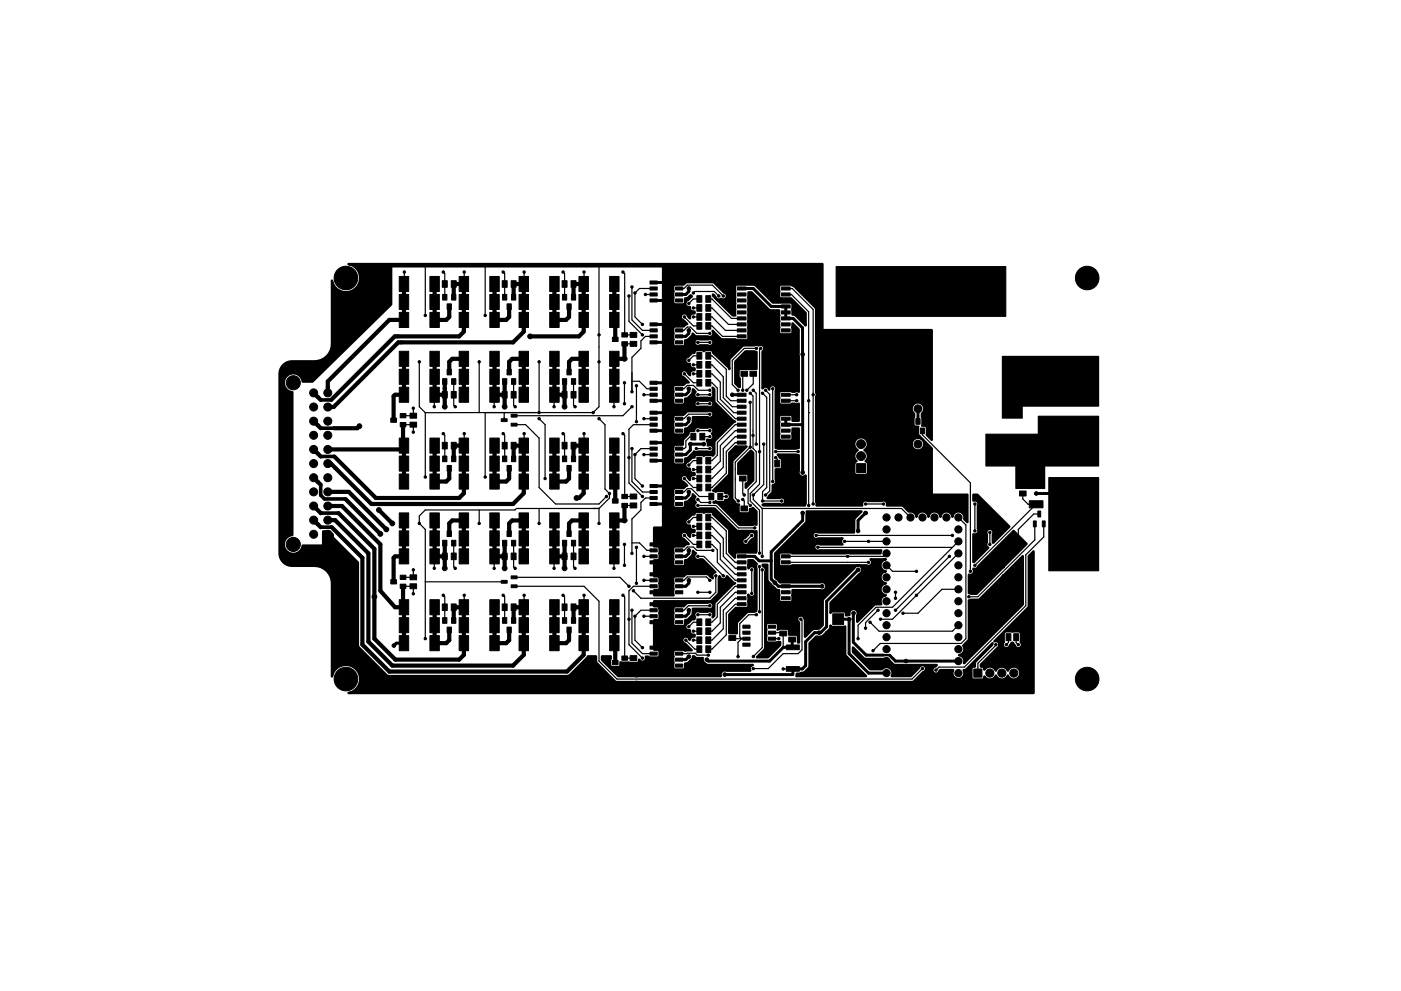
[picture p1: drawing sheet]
<svg xmlns="http://www.w3.org/2000/svg" width="297mm" height="210mm" viewBox="0 0 297 210" stroke-linecap="round" stroke-linejoin="round" font-family="sans-serif">
<g fill="#000" stroke="#000" stroke-width=".21">
<path d="M137.8 59.6h1.5v.7h-1.5zM143.2 59.6h1.6v.7h-1.6zM84.7 66.3h2v3.2h-2zM84.7 62.5h2v3.2h-2zM84.7 58.7h2v3.2h-2zM84.7 78.3h2v3.2h-2zM84.7 74.5h2v3.2h-2zM91.1 66.3h2v3.2h-2zM91.1 62.5h2v3.2h-2zM91.1 58.7h2v3.2h-2zM91.1 78.3h2v3.2h-2zM91.1 74.5h2v3.2h-2z"/>
<path d="M93.8 59.6h1v1.4h-1zM93.8 62.5h.9v1.2h-.9zM94.8 64.5h.9v1.2h-.9zM95.7 59.6h1v1.4h-1zM94.8 78.3h.9v1.2h-.9zM95.8 62.5h.9v1.2h-.9zM97.4 66.3h2v3.2h-2zM97.4 62.5h2v3.2h-2zM97.4 58.7h2v3.2h-2zM97.4 78.3h2v3.2h-2zM97.4 74.5h2v3.2h-2zM103.8 66.3h2v3.2h-2z"/>
<path d="M103.8 62.5h2v3.2h-2zM103.8 58.7h2v3.2h-2zM103.8 78.3h2v3.2h-2zM103.8 74.5h2v3.2h-2zM106.5 59.6h1v1.4h-1zM106.5 62.5h.9v1.2h-.9zM107.5 64.5h.9v1.2h-.9zM108.4 59.6h1v1.4h-1zM107.5 78.3h.9v1.2h-.9zM108.5 62.5h.9v1.2h-.9zM110.1 66.3h2v3.2h-2zM110.1 62.5h2v3.2h-2z"/>
<path d="M110.1 58.7h2v3.2h-2zM110.1 78.3h2v3.2h-2zM110.1 74.5h2v3.2h-2zM116.5 66.3h2v3.2h-2zM116.5 62.5h2v3.2h-2zM116.5 58.7h2v3.2h-2zM116.5 78.3h2v3.2h-2zM116.5 74.5h2v3.2h-2zM119.2 59.6h1v1.4h-1zM119.2 62.5h.9v1.2h-.9zM120.2 64.5h.9v1.2h-.9zM121.1 59.6h1v1.4h-1z"/>
<path d="M120.2 78.3h.9v1.2h-.9zM121.2 62.5h.9v1.2h-.9zM122.8 66.3h2v3.2h-2zM122.8 62.5h2v3.2h-2zM122.8 58.7h2v3.2h-2zM122.8 78.3h2v3.2h-2zM122.8 74.5h2v3.2h-2zM129.2 66.3h2v3.2h-2zM129.2 62.5h2v3.2h-2zM129.2 58.7h2v3.2h-2zM129.8 71.6h1.2v.9h-1.2zM129.2 78.3h2v3.2h-2z"/>
<path d="M129.2 74.5h2v3.2h-2zM131.8 72.5h1.2v.9h-1.2zM131.8 70.6h1.2v.9h-1.2zM133.6 72.4h1.4v1.1h-1.4zM133.6 70.5h1.4v1.1h-1.4zM137.8 68.5h1.5v.7h-1.5zM137.8 69.8h1.5v.6h-1.5zM137.8 71h1.5v.7h-1.5zM137.8 72.3h1.5v.7h-1.5zM137.8 60.9h1.5v.6h-1.5zM137.8 62.2h1.5v.6h-1.5zM137.8 63.4h1.5v.7h-1.5z"/>
<path d="M143.2 72.3h1.6v.7h-1.6zM143.2 71h1.6v.7h-1.6zM143.2 69.8h1.6v.6h-1.6zM143.2 68.5h1.6v.7h-1.6zM143.2 63.4h1.6v.7h-1.6zM143.2 62.2h1.6v.6h-1.6zM143.2 60.9h1.6v.6h-1.6zM147.8 78.6h1v1.4h-1zM147.8 76.7h1v1.4h-1zM147.8 74.8h1v1.4h-1zM147.8 68.4h1v1.4h-1zM147.8 66.5h1v1.4h-1z"/>
<path d="M147.8 64.6h1v1.4h-1zM147.8 62.7h1v1.4h-1zM149.6 78.6h1.1v1.4h-1.1zM149.6 76.7h1.1v1.4h-1.1zM149.6 74.8h1.1v1.4h-1.1zM149.6 68.4h1.1v1.4h-1.1zM149.6 66.5h1.1v1.4h-1.1zM149.6 64.6h1.1v1.4h-1.1zM149.6 62.7h1.1v1.4h-1.1zM156.3 60.9h1.9v.6h-1.9zM156.3 62.2h1.9v.6h-1.9zM156.3 63.4h1.9v.7h-1.9z"/>
<path d="M156.3 64.7h1.9v.6h-1.9zM156.3 66h1.9v.6h-1.9zM156.3 67.2h1.9v.7h-1.9zM156.3 68.5h1.9v.7h-1.9zM156.3 69.8h1.9v.6h-1.9zM156.3 71h1.9v.7h-1.9zM157.1 76.9h1.4v1h-1.4zM157.1 78.8h1.4v1h-1.4zM159 76.9h1.4v1h-1.4zM159 78.8h1.4v1h-1.4zM165.7 71h1.8v.7h-1.8zM165.7 69.8h1.8v.6h-1.8z"/>
<path d="M165.7 68.5h1.8v.7h-1.8zM165.7 67.2h1.8v.7h-1.8zM165.7 66h1.8v.6h-1.8zM165.7 64.7h1.8v.6h-1.8zM165.7 63.4h1.8v.7h-1.8zM165.7 62.2h1.8v.6h-1.8zM165.7 60.9h1.8v.6h-1.8zM82.9 88.7h1.2v.9h-1.2zM84.7 96.8h2v3.2h-2zM84.7 92.9h2v3.2h-2zM84.9 89.6h1.2v.9h-1.2zM84.9 87.7h1.2v.9h-1.2z"/>
<path d="M84.7 82.2h2v3.2h-2zM86.9 89.6h1.4v1h-1.4zM86.9 87.7h1.4v1h-1.4zM91.1 96.8h2v3.2h-2zM91.1 92.9h2v3.2h-2zM91.1 82.2h2v3.2h-2zM93.8 93.8h1v1.4h-1zM93.8 96.8h.9v1.2h-.9zM93.8 80.3h.9v1.2h-.9zM94.8 98.8h.9v1.2h-.9zM93.8 83.1h1v1.4h-1zM95.7 93.8h1v1.4h-1z"/>
<path d="M95.8 96.8h.9v1.2h-.9zM95.8 80.3h.9v1.2h-.9zM95.7 83.1h1v1.4h-1zM97.4 96.8h2v3.2h-2zM97.4 92.9h2v3.2h-2zM97.4 82.2h2v3.2h-2zM103.8 96.8h2v3.2h-2zM103.8 92.9h2v3.2h-2zM103.8 82.2h2v3.2h-2zM106.5 93.8h1v1.4h-1zM106.5 96.8h.9v1.2h-.9zM106.5 80.3h.9v1.2h-.9z"/>
<path d="M107.5 98.8h.9v1.2h-.9zM106.3 88.8h1.2v.6h-1.2zM106.5 83.1h1v1.4h-1zM108.4 93.8h1v1.4h-1zM108.5 96.8h.9v1.2h-.9zM108.5 80.3h.9v1.2h-.9zM108.4 83.1h1v1.4h-1zM108.4 89.8h1.2v.6h-1.2zM108.4 87.9h1.2v.6h-1.2zM110.1 96.8h2v3.2h-2zM110.1 92.9h2v3.2h-2zM110.1 82.2h2v3.2h-2z"/>
<path d="M116.5 96.8h2v3.2h-2zM116.5 92.9h2v3.2h-2zM116.5 82.2h2v3.2h-2zM119.2 93.8h1v1.4h-1zM119.2 96.8h.9v1.2h-.9zM119.2 80.3h.9v1.2h-.9zM120.2 98.8h.9v1.2h-.9zM119.2 83.1h1v1.4h-1zM121.1 93.8h1v1.4h-1zM121.2 96.8h.9v1.2h-.9zM121.2 80.3h.9v1.2h-.9zM121.1 83.1h1v1.4h-1z"/>
<path d="M122.8 96.8h2v3.2h-2zM122.8 92.9h2v3.2h-2zM122.8 82.2h2v3.2h-2zM129.2 96.8h2v3.2h-2zM129.2 92.9h2v3.2h-2zM129.2 82.2h2v3.2h-2zM137.8 93.6h1.5v.6h-1.5zM137.8 94.9h1.5v.6h-1.5zM137.8 96.1h1.5v.7h-1.5zM137.8 97.4h1.5v.6h-1.5zM137.8 87.2h1.5v.7h-1.5zM137.8 88.5h1.5v.7h-1.5z"/>
<path d="M137.8 89.8h1.5v.6h-1.5zM137.8 91h1.5v.7h-1.5zM137.8 80.9h1.5v.6h-1.5zM137.8 82.2h1.5v.6h-1.5zM137.8 83.4h1.5v.7h-1.5zM137.8 84.7h1.5v.6h-1.5zM143.2 97.4h1.6v.6h-1.6zM143.2 96.1h1.6v.7h-1.6zM143.2 94.9h1.6v.6h-1.6zM143.2 93.6h1.6v.6h-1.6zM143.2 91h1.6v.7h-1.6zM143.2 89.8h1.6v.6h-1.6z"/>
<path d="M143.2 88.5h1.6v.7h-1.6zM143.2 87.2h1.6v.7h-1.6zM143.2 84.7h1.6v.6h-1.6zM143.2 83.4h1.6v.7h-1.6zM143.2 82.2h1.6v.6h-1.6zM143.2 80.9h1.6v.6h-1.6zM146.5 91.9h1v1.4h-1zM148.4 91.9h1v1.4h-1zM147.8 98.9h1v1.4h-1zM147.8 97h1v1.4h-1zM147.8 80.5h1v1.4h-1zM149.6 98.9h1.1v1.4h-1.1z"/>
<path d="M149.6 97h1.1v1.4h-1.1zM149.6 80.5h1.1v1.4h-1.1zM156.3 83.4h1.9v.7h-1.9zM156.3 84.7h1.9v.6h-1.9zM156.3 86h1.9v.6h-1.9zM156.3 87.2h1.9v.7h-1.9zM156.3 88.5h1.9v.7h-1.9zM156.3 89.8h1.9v.6h-1.9zM156.3 91h1.9v.7h-1.9zM156.3 92.3h1.9v.7h-1.9zM156.3 93.6h1.9v.6h-1.9zM164.3 97.7h1v1.4h-1z"/>
<path d="M166.2 97.7h1v1.4h-1zM165.7 93.6h1.8v.6h-1.8zM165.7 92.3h1.8v.7h-1.8zM165.7 91h1.8v.7h-1.8zM165.7 89.8h1.8v.6h-1.8zM165.7 88.5h1.8v.7h-1.8zM165.7 87.2h1.8v.7h-1.8zM165.7 86h1.8v.6h-1.8zM165.7 84.7h1.8v.6h-1.8zM165.7 83.4h1.8v.7h-1.8zM193.2 90.8h.9v1.2h-.9zM194.2 88.8h.9v1.2h-.9z"/>
<path d="M195.1 90.8h.9v1.2h-.9zM222.6 88.6h10v10h-10zM222.6 75.9h10v10h-10zM84.7 100.6h2v3.2h-2zM84.7 116.4h2v3.2h-2zM84.7 112.6h2v3.2h-2zM84.7 108.8h2v3.2h-2zM91.1 100.6h2v3.2h-2zM91.1 116.4h2v3.2h-2zM91.1 112.6h2v3.2h-2zM91.1 108.8h2v3.2h-2zM93.8 114.6h.9v1.2h-.9z"/>
<path d="M93.8 117.3h1v1.4h-1zM94.8 112.6h.9v1.2h-.9zM95.8 114.6h.9v1.2h-.9zM95.7 117.3h1v1.4h-1zM97.4 100.6h2v3.2h-2zM97.4 108.8h2v3.2h-2zM97.4 112.6h2v3.2h-2zM97.4 116.4h2v3.2h-2zM103.8 100.6h2v3.2h-2zM103.8 108.8h2v3.2h-2zM103.8 112.6h2v3.2h-2zM103.8 116.4h2v3.2h-2z"/>
<path d="M106.5 114.6h.9v1.2h-.9zM106.5 117.3h1v1.4h-1zM107.5 112.6h.9v1.2h-.9zM108.5 114.6h.9v1.2h-.9zM108.4 117.3h1v1.4h-1zM110.1 100.6h2v3.2h-2zM110.1 116.4h2v3.2h-2zM110.1 112.6h2v3.2h-2zM110.1 108.8h2v3.2h-2zM116.5 100.6h2v3.2h-2zM116.5 116.4h2v3.2h-2zM116.5 112.6h2v3.2h-2z"/>
<path d="M116.5 108.8h2v3.2h-2zM119.2 114.6h.9v1.2h-.9zM119.2 117.3h1v1.4h-1zM120.2 112.6h.9v1.2h-.9zM121.2 114.6h.9v1.2h-.9zM121.1 117.3h1v1.4h-1zM122.8 100.6h2v3.2h-2zM122.8 116.4h2v3.2h-2zM122.8 112.6h2v3.2h-2zM122.8 108.8h2v3.2h-2zM129.2 100.6h2v3.2h-2zM129.8 105.8h1.2v.9h-1.2z"/>
<path d="M129.2 116.4h2v3.2h-2zM129.2 112.6h2v3.2h-2zM129.2 108.8h2v3.2h-2zM131.8 106.8h1.2v.9h-1.2zM131.8 104.9h1.2v.9h-1.2zM133.6 106.7h1.4v1.1h-1.4zM133.6 104.8h1.4v1.1h-1.4zM137.8 115.2h1.5v.6h-1.5zM137.8 116.4h1.5v.7h-1.5zM137.8 117.7h1.5v.7h-1.5zM137.8 119h1.5v.6h-1.5zM137.8 102.8h1.5v.6h-1.5z"/>
<path d="M137.8 104.1h1.5v.6h-1.5zM137.8 105.3h1.5v.7h-1.5zM137.8 106.6h1.5v.7h-1.5zM143.2 119h1.6v.6h-1.6zM143.2 117.7h1.6v.7h-1.6zM143.2 116.4h1.6v.7h-1.6zM143.2 115.2h1.6v.6h-1.6zM143.2 106.6h1.6v.7h-1.6zM143.2 105.3h1.6v.7h-1.6zM143.2 104.1h1.6v.6h-1.6zM143.2 102.8h1.6v.6h-1.6zM147.8 114.8h1v1.4h-1z"/>
<path d="M147.8 112.9h1v1.4h-1zM147.8 111h1v1.4h-1zM147.8 109.1h1v1.4h-1zM147.8 102.7h1v1.4h-1zM147.8 100.8h1v1.4h-1zM149.6 114.8h1.1v1.4h-1.1zM149.6 112.9h1.1v1.4h-1.1zM149.6 111h1.1v1.4h-1.1zM149.6 109.1h1.1v1.4h-1.1zM149.6 102.7h1.1v1.4h-1.1zM149.6 100.8h1.1v1.4h-1.1zM150.3 104.6h1v1.4h-1z"/>
<path d="M152.2 104.6h1v1.4h-1zM157.1 109.3h1.4v1h-1.4zM157.1 107.4h1.4v1h-1.4zM156.3 117.7h1.9v.7h-1.9zM156.3 119h1.9v.6h-1.9zM156.8 99.1h1.4v1.1h-1.4zM156.8 101h1.4v1.1h-1.4zM165.7 119h1.8v.6h-1.8zM165.7 117.7h1.8v.7h-1.8zM181.6 98.4h1.9v1.8h-1.9zM216.2 102.3h1.4v1h-1.4zM216.2 104.2h1.4v1h-1.4z"/>
<path d="M219.1 110.5h.6v1.3h-.6zM220 108.4h.6v1.3h-.6zM221 110.5h.6v1.3h-.6zM218.2 101.7h2.9v1.5h-2.9zM218.2 106.2h2.9v1.5h-2.9zM222.9 101.6h6.5v6.3h-6.5zM82.9 123h1.2v.9h-1.2zM84.7 134.9h2v3.2h-2zM84.7 131h2v3.2h-2zM84.7 127.2h2v3.2h-2zM84.9 123.9h1.2v.9h-1.2zM84.9 122h1.2v.9h-1.2z"/>
<path d="M86.9 123.9h1.4v1h-1.4zM86.9 122h1.4v1h-1.4zM91.1 134.9h2v3.2h-2zM91.1 131h2v3.2h-2zM91.1 127.2h2v3.2h-2zM93.8 128.1h1v1.4h-1zM93.8 131h.9v1.2h-.9zM94.8 133h.9v1.2h-.9zM95.7 128.1h1v1.4h-1zM95.8 131h.9v1.2h-.9zM97.4 134.9h2v3.2h-2zM97.4 131h2v3.2h-2z"/>
<path d="M97.4 127.2h2v3.2h-2zM103.8 134.9h2v3.2h-2zM103.8 131h2v3.2h-2zM103.8 127.2h2v3.2h-2zM106.5 128.1h1v1.4h-1zM106.5 131h.9v1.2h-.9zM107.5 133h.9v1.2h-.9zM106.3 123.1h1.2v.6h-1.2zM108.4 128.1h1v1.4h-1zM108.5 131h.9v1.2h-.9zM108.4 124.1h1.2v.6h-1.2zM108.4 122.2h1.2v.6h-1.2z"/>
<path d="M110.1 134.9h2v3.2h-2zM110.1 131h2v3.2h-2zM110.1 127.2h2v3.2h-2zM116.5 134.9h2v3.2h-2zM116.5 131h2v3.2h-2zM116.5 127.2h2v3.2h-2zM119.2 128.1h1v1.4h-1zM119.2 131h.9v1.2h-.9zM120.2 133h.9v1.2h-.9zM121.1 128.1h1v1.4h-1zM121.2 131h.9v1.2h-.9zM122.8 134.9h2v3.2h-2z"/>
<path d="M122.8 131h2v3.2h-2zM122.8 127.2h2v3.2h-2zM129.2 134.9h2v3.2h-2zM129.2 131h2v3.2h-2zM129.2 127.2h2v3.2h-2zM131.8 139.2h1.2v.9h-1.2zM133.6 139.1h1.4v1.1h-1.4zM137.8 137.1h1.5v.6h-1.5zM137.8 138.4h1.5v.6h-1.5zM137.8 139.6h1.5v.7h-1.5zM137.8 127.9h1.5v.6h-1.5zM137.8 129.1h1.5v.7h-1.5z"/>
<path d="M137.8 130.4h1.5v.7h-1.5zM137.8 131.7h1.5v.6h-1.5zM137.8 121.5h1.5v.7h-1.5zM137.8 122.8h1.5v.6h-1.5zM137.8 124.1h1.5v.6h-1.5zM137.8 125.3h1.5v.7h-1.5zM143.2 139.6h1.6v.7h-1.6zM143.2 138.4h1.6v.6h-1.6zM143.2 137.1h1.6v.6h-1.6zM143.2 131.7h1.6v.6h-1.6zM143.2 130.4h1.6v.7h-1.6zM143.2 129.1h1.6v.7h-1.6z"/>
<path d="M143.2 127.9h1.6v.6h-1.6zM143.2 125.3h1.6v.7h-1.6zM143.2 124.1h1.6v.6h-1.6zM143.2 122.8h1.6v.6h-1.6zM143.2 121.5h1.6v.7h-1.6zM147.8 137h1v1.4h-1zM147.8 135.1h1v1.4h-1zM147.8 133.2h1v1.4h-1zM147.8 131.3h1v1.4h-1zM149.6 137h1.1v1.4h-1.1zM149.6 135.1h1.1v1.4h-1.1zM149.6 133.2h1.1v1.4h-1.1z"/>
<path d="M149.6 131.3h1.1v1.4h-1.1zM154.5 133.2h1.5v1.1h-1.5zM154.5 134.9h1.5v1h-1.5zM156.3 120.3h1.9v.6h-1.9zM156.3 121.5h1.9v.7h-1.9zM156.3 122.8h1.9v.6h-1.9zM156.3 124.1h1.9v.6h-1.9zM156.3 125.3h1.9v.7h-1.9zM156.3 126.6h1.9v.7h-1.9zM156.3 127.9h1.9v.6h-1.9zM157.5 132.6h1.5v.7h-1.5zM157.5 133.9h1.5v.7h-1.5z"/>
<path d="M157.5 135.2h1.5v.6h-1.5zM157.5 136.4h1.5v.7h-1.5zM162.9 136.4h1.5v.7h-1.5zM162.9 135.2h1.5v.6h-1.5zM162.9 133.9h1.5v.7h-1.5zM162.9 132.6h1.5v.7h-1.5zM166.7 136.8h2.8v1h-2.8zM165.3 132.3h1.5v1h-1.5zM165.3 133.9h1.5v1h-1.5zM165.7 127.9h1.8v.6h-1.8zM165.7 126.6h1.8v.7h-1.8zM165.7 125.3h1.8v.7h-1.8z"/>
<path d="M165.7 124.1h1.8v.6h-1.8zM165.7 122.8h1.8v.6h-1.8zM165.7 121.5h1.8v.7h-1.8zM165.7 120.3h1.8v.6h-1.8zM167.2 133.5h1.5v1.1h-1.5zM167.2 135.2h1.5v1h-1.5zM171.7 136.9h6.2v5.5h-6.2zM171.7 130.2h2.3v2.3h-2.3zM176.6 130.2h2.3v2.3h-2.3zM213.3 134.5h1v1.4h-1zM214.9 134.5h1.1v1.4h-1.1zM222.6 110.8h10v10h-10z"/>
<path d="M129.8 140.1h1.2v.9h-1.2zM131.8 141.1h1.2v.9h-1.2zM133.6 141h1.4v1.1h-1.4zM137.8 140.9h1.5v.6h-1.5zM143.2 140.9h1.6v.6h-1.6zM166.7 141.4h2.8v1h-2.8zM206.5 141.9h1.7v1.8h-1.7z"/>
<circle cx="73.3" cy="59" r="2.5"/>
<circle cx="85.7" cy="57.7" r=".25"/>
<circle cx="94" cy="57.7" r=".25"/>
<circle cx="98.4" cy="57.7" r=".25"/>
<circle cx="106.7" cy="57.7" r=".25"/>
<circle cx="111.1" cy="57.7" r=".25"/>
<circle cx="119.4" cy="57.7" r=".25"/>
<circle cx="123.8" cy="57.7" r=".25"/>
<circle cx="132.1" cy="57.7" r=".25"/>
<circle cx="141.3" cy="59.9" r=".25"/>
<circle cx="178.1" cy="57.4" r=".25"/>
<circle cx="178.1" cy="59.6" r=".25"/>
<circle cx="180.3" cy="57.4" r=".25"/>
<circle cx="180.3" cy="59.6" r=".25"/>
<circle cx="182.6" cy="59.6" r=".25"/>
<circle cx="182.6" cy="57.4" r=".25"/>
<circle cx="184.8" cy="57.4" r=".25"/>
<circle cx="184.8" cy="59.6" r=".25"/>
<circle cx="187" cy="57.4" r=".25"/>
<circle cx="187" cy="59.6" r=".25"/>
<circle cx="190.8" cy="59.6" r=".25"/>
<circle cx="190.8" cy="57.4" r=".25"/>
<circle cx="193" cy="59.6" r=".25"/>
<circle cx="193" cy="57.4" r=".25"/>
<circle cx="195.3" cy="59.6" r=".25"/>
<circle cx="195.3" cy="57.4" r=".25"/>
<circle cx="197.5" cy="59.6" r=".25"/>
<circle cx="197.5" cy="57.4" r=".25"/>
<circle cx="199.7" cy="57.4" r=".25"/>
<circle cx="199.7" cy="59.6" r=".25"/>
<circle cx="203.5" cy="57.4" r=".25"/>
<circle cx="203.5" cy="59.6" r=".25"/>
<circle cx="205.7" cy="59.6" r=".25"/>
<circle cx="205.7" cy="57.4" r=".25"/>
<circle cx="208" cy="57.4" r=".25"/>
<circle cx="208" cy="59.6" r=".25"/>
<circle cx="210.2" cy="57.4" r=".25"/>
<circle cx="210.2" cy="59.6" r=".25"/>
<circle cx="212.4" cy="59.6" r=".25"/>
<circle cx="212.4" cy="57.4" r=".25"/>
<circle cx="230.5" cy="59" r="2.5"/>
<circle cx="88.9" cy="76.8" r=".25"/>
<circle cx="90.2" cy="66.9" r=".25"/>
<circle cx="101.6" cy="76.8" r=".25"/>
<circle cx="102.9" cy="66.9" r=".25"/>
<circle cx="112.4" cy="71.4" r=".51"/>
<circle cx="114.3" cy="76.8" r=".25"/>
<circle cx="127" cy="76.8" r=".25"/>
<circle cx="127" cy="71.1" r=".25"/>
<circle cx="132.4" cy="76.1" r=".51"/>
<circle cx="133.3" cy="62.8" r=".25"/>
<circle cx="134" cy="60.9" r=".25"/>
<circle cx="134.6" cy="62.2" r=".25"/>
<circle cx="136.2" cy="68.8" r=".25"/>
<circle cx="136.2" cy="71.1" r=".25"/>
<circle cx="136.8" cy="62.5" r=".25"/>
<circle cx="141.3" cy="68.8" r=".25"/>
<circle cx="141.3" cy="72.6" r=".25"/>
<circle cx="141.3" cy="63.7" r=".25"/>
<circle cx="145.1" cy="67.2" r=".25"/>
<circle cx="145.1" cy="79.3" r=".25"/>
<circle cx="146" cy="64.4" r=".25"/>
<circle cx="146" cy="76.4" r=".25"/>
<circle cx="146.1" cy="70.1" r=".38"/>
<circle cx="146.1" cy="61.2" r=".38"/>
<circle cx="147" cy="77.4" r=".25"/>
<circle cx="147" cy="65.3" r=".25"/>
<circle cx="147" cy="62.2" r=".25"/>
<circle cx="147" cy="67.2" r=".25"/>
<circle cx="147" cy="79.3" r=".25"/>
<circle cx="148" cy="72.6" r=".25"/>
<circle cx="148" cy="73.9" r=".38"/>
<circle cx="150.5" cy="70.7" r=".25"/>
<circle cx="150.5" cy="72.6" r=".25"/>
<circle cx="150.5" cy="73.9" r=".38"/>
<circle cx="152.4" cy="62.8" r=".25"/>
<circle cx="153.4" cy="62.8" r=".25"/>
<circle cx="156.2" cy="78.4" r=".25"/>
<circle cx="160.4" cy="73.9" r=".25"/>
<circle cx="161.3" cy="73.9" r=".25"/>
<circle cx="170.2" cy="75.2" r=".38"/>
<circle cx="178.1" cy="66.3" r=".25"/>
<circle cx="178.1" cy="64.1" r=".25"/>
<circle cx="178.1" cy="61.8" r=".25"/>
<circle cx="180.3" cy="66.3" r=".25"/>
<circle cx="180.3" cy="64.1" r=".25"/>
<circle cx="180.3" cy="61.8" r=".25"/>
<circle cx="182.6" cy="64.1" r=".25"/>
<circle cx="182.6" cy="61.8" r=".25"/>
<circle cx="182.6" cy="66.3" r=".25"/>
<circle cx="184.8" cy="66.3" r=".25"/>
<circle cx="184.8" cy="64.1" r=".25"/>
<circle cx="184.8" cy="61.8" r=".25"/>
<circle cx="187" cy="66.3" r=".25"/>
<circle cx="187" cy="64.1" r=".25"/>
<circle cx="187" cy="61.8" r=".25"/>
<circle cx="190.8" cy="66.3" r=".25"/>
<circle cx="190.8" cy="64.1" r=".25"/>
<circle cx="190.8" cy="61.8" r=".25"/>
<circle cx="193" cy="64.1" r=".25"/>
<circle cx="193" cy="61.8" r=".25"/>
<circle cx="193" cy="66.3" r=".25"/>
<circle cx="195.3" cy="66.3" r=".25"/>
<circle cx="195.3" cy="64.1" r=".25"/>
<circle cx="195.3" cy="61.8" r=".25"/>
<circle cx="197.5" cy="66.3" r=".25"/>
<circle cx="197.5" cy="64.1" r=".25"/>
<circle cx="197.5" cy="61.8" r=".25"/>
<circle cx="199.7" cy="66.3" r=".25"/>
<circle cx="199.7" cy="61.8" r=".25"/>
<circle cx="199.7" cy="64.1" r=".25"/>
<circle cx="203.5" cy="66.3" r=".25"/>
<circle cx="203.5" cy="64.1" r=".25"/>
<circle cx="203.5" cy="61.8" r=".25"/>
<circle cx="205.7" cy="64.1" r=".25"/>
<circle cx="205.7" cy="66.3" r=".25"/>
<circle cx="205.7" cy="61.8" r=".25"/>
<circle cx="208" cy="66.3" r=".25"/>
<circle cx="208" cy="64.1" r=".25"/>
<circle cx="208" cy="61.8" r=".25"/>
<circle cx="210.2" cy="66.3" r=".25"/>
<circle cx="210.2" cy="64.1" r=".25"/>
<circle cx="210.2" cy="61.8" r=".25"/>
<circle cx="212.4" cy="64.1" r=".25"/>
<circle cx="212.4" cy="66.3" r=".25"/>
<circle cx="212.4" cy="61.8" r=".25"/>
<circle cx="223.2" cy="76.4" r=".25"/>
<circle cx="223.2" cy="78.7" r=".25"/>
<circle cx="225.4" cy="78.7" r=".25"/>
<circle cx="225.4" cy="76.4" r=".25"/>
<circle cx="227.6" cy="76.4" r=".25"/>
<circle cx="227.6" cy="78.7" r=".25"/>
<circle cx="229.9" cy="78.7" r=".25"/>
<circle cx="229.9" cy="76.4" r=".25"/>
<circle cx="232.1" cy="76.4" r=".25"/>
<circle cx="232.1" cy="78.7" r=".25"/>
<circle cx="62.2" cy="81.2" r="1.5"/>
<circle cx="66.5" cy="95.4" r=".85"/>
<circle cx="66.5" cy="98.4" r=".85"/>
<circle cx="66.5" cy="92.4" r=".85"/>
<circle cx="66.5" cy="89.4" r=".85"/>
<circle cx="66.5" cy="83.4" r=".85"/>
<circle cx="66.5" cy="86.4" r=".85"/>
<circle cx="69.5" cy="95.4" r=".85"/>
<circle cx="69.5" cy="98.4" r=".85"/>
<circle cx="69.5" cy="92.4" r=".85"/>
<circle cx="69.5" cy="89.4" r=".85"/>
<circle cx="69.5" cy="83.4" r=".85"/>
<circle cx="69.5" cy="86.4" r=".85"/>
<circle cx="76.2" cy="90.4" r=".51"/>
<circle cx="87.6" cy="91.7" r=".25"/>
<circle cx="87.6" cy="86.6" r=".25"/>
<circle cx="92.1" cy="86.3" r=".25"/>
<circle cx="94" cy="92" r=".25"/>
<circle cx="94.3" cy="86.3" r=".51"/>
<circle cx="96.5" cy="86.3" r=".25"/>
<circle cx="98.4" cy="92" r=".25"/>
<circle cx="104.8" cy="86.3" r=".25"/>
<circle cx="106.7" cy="92" r=".25"/>
<circle cx="107" cy="86.3" r=".51"/>
<circle cx="109.2" cy="86.3" r=".25"/>
<circle cx="111.1" cy="92" r=".25"/>
<circle cx="114.3" cy="87.5" r=".25"/>
<circle cx="114.3" cy="88.8" r=".25"/>
<circle cx="117.5" cy="86.3" r=".25"/>
<circle cx="119.4" cy="92" r=".25"/>
<circle cx="119.7" cy="86.3" r=".51"/>
<circle cx="121.9" cy="86.3" r=".25"/>
<circle cx="123.8" cy="92" r=".25"/>
<circle cx="125.8" cy="87.5" r=".25"/>
<circle cx="127" cy="88.8" r=".25"/>
<circle cx="130.2" cy="86.3" r=".25"/>
<circle cx="132.1" cy="92" r=".25"/>
<circle cx="132.4" cy="81.2" r=".25"/>
<circle cx="132.4" cy="85.7" r=".25"/>
<circle cx="133.3" cy="97.1" r=".25"/>
<circle cx="134" cy="95.2" r=".25"/>
<circle cx="134" cy="86.3" r=".25"/>
<circle cx="134" cy="83.1" r=".25"/>
<circle cx="134.6" cy="96.5" r=".25"/>
<circle cx="134.9" cy="81.8" r=".25"/>
<circle cx="134.9" cy="89.5" r=".25"/>
<circle cx="136.5" cy="83.8" r=".25"/>
<circle cx="136.5" cy="88.8" r=".25"/>
<circle cx="136.5" cy="96.5" r=".25"/>
<circle cx="141.3" cy="85" r=".25"/>
<circle cx="141.3" cy="93.9" r=".25"/>
<circle cx="141.3" cy="87.6" r=".25"/>
<circle cx="141.3" cy="91.4" r=".25"/>
<circle cx="141.3" cy="97.7" r=".25"/>
<circle cx="141.3" cy="81.2" r=".25"/>
<circle cx="146" cy="98.7" r=".25"/>
<circle cx="146.1" cy="88.8" r=".38"/>
<circle cx="146.1" cy="82.5" r=".38"/>
<circle cx="146.4" cy="94.2" r=".38"/>
<circle cx="147" cy="99.6" r=".25"/>
<circle cx="147.6" cy="95.2" r=".25"/>
<circle cx="148" cy="83.8" r=".25"/>
<circle cx="148" cy="85.7" r=".25"/>
<circle cx="148" cy="91.4" r=".25"/>
<circle cx="148" cy="96.1" r=".38"/>
<circle cx="148" cy="84.7" r=".38"/>
<circle cx="148.3" cy="86.6" r=".25"/>
<circle cx="149.2" cy="94.2" r=".38"/>
<circle cx="150.5" cy="85.7" r=".25"/>
<circle cx="150.5" cy="82.8" r=".25"/>
<circle cx="150.5" cy="91.4" r=".25"/>
<circle cx="150.5" cy="83.8" r=".25"/>
<circle cx="150.5" cy="87.9" r=".25"/>
<circle cx="150.5" cy="92.6" r=".25"/>
<circle cx="150.5" cy="95.2" r=".25"/>
<circle cx="150.5" cy="96.1" r=".38"/>
<circle cx="150.5" cy="84.7" r=".38"/>
<circle cx="155.3" cy="83.8" r=".38"/>
<circle cx="156.5" cy="82.8" r=".25"/>
<circle cx="157.5" cy="82.8" r=".25"/>
<circle cx="158.3" cy="82.8" r=".25"/>
<circle cx="159" cy="85.4" r=".25"/>
<circle cx="159.1" cy="94.9" r=".25"/>
<circle cx="159.1" cy="83.4" r=".25"/>
<circle cx="159.6" cy="92.4" r=".25"/>
<circle cx="159.7" cy="82.8" r=".25"/>
<circle cx="160.3" cy="94.2" r=".25"/>
<circle cx="161" cy="95.8" r=".25"/>
<circle cx="161.7" cy="83.4" r=".25"/>
<circle cx="161.9" cy="94.2" r=".25"/>
<circle cx="162.3" cy="82.8" r=".25"/>
<circle cx="163.8" cy="82.5" r=".25"/>
<circle cx="164.5" cy="95.8" r=".25"/>
<circle cx="164.5" cy="97.1" r=".25"/>
<circle cx="168.6" cy="93.3" r=".25"/>
<circle cx="168.9" cy="94.5" r=".25"/>
<circle cx="168.9" cy="83.8" r=".25"/>
<circle cx="168.9" cy="85" r=".25"/>
<circle cx="169.2" cy="95.8" r=".25"/>
<circle cx="171.4" cy="85" r=".25"/>
<circle cx="172.4" cy="83.8" r=".25"/>
<circle cx="173.4" cy="94.5" r=".25"/>
<circle cx="173.4" cy="93.3" r=".25"/>
<circle cx="182.6" cy="94.2" r=".94"/>
<circle cx="182.6" cy="96.8" r=".94"/>
<circle cx="194.6" cy="94.2" r=".82"/>
<circle cx="194.6" cy="86.7" r=".82"/>
<circle cx="211.1" cy="94.2" r="1.05"/>
<circle cx="214.6" cy="86.7" r="1.05"/>
<circle cx="223.2" cy="93.6" r=".25"/>
<circle cx="223.2" cy="91.4" r=".25"/>
<circle cx="223.2" cy="95.8" r=".25"/>
<circle cx="223.2" cy="89.1" r=".25"/>
<circle cx="223.2" cy="98" r=".25"/>
<circle cx="223.2" cy="83.1" r=".25"/>
<circle cx="223.2" cy="85.3" r=".25"/>
<circle cx="223.2" cy="80.9" r=".25"/>
<circle cx="225.4" cy="83.1" r=".25"/>
<circle cx="225.4" cy="85.3" r=".25"/>
<circle cx="225.4" cy="95.8" r=".25"/>
<circle cx="225.4" cy="93.6" r=".25"/>
<circle cx="225.4" cy="89.1" r=".25"/>
<circle cx="225.4" cy="98" r=".25"/>
<circle cx="225.4" cy="80.9" r=".25"/>
<circle cx="225.4" cy="91.4" r=".25"/>
<circle cx="227.6" cy="98" r=".25"/>
<circle cx="227.6" cy="89.1" r=".25"/>
<circle cx="227.6" cy="91.4" r=".25"/>
<circle cx="227.6" cy="80.9" r=".25"/>
<circle cx="227.6" cy="85.3" r=".25"/>
<circle cx="227.6" cy="93.6" r=".25"/>
<circle cx="227.6" cy="95.8" r=".25"/>
<circle cx="227.6" cy="83.1" r=".25"/>
<circle cx="229.9" cy="80.9" r=".25"/>
<circle cx="229.9" cy="89.1" r=".25"/>
<circle cx="229.9" cy="91.4" r=".25"/>
<circle cx="229.9" cy="93.6" r=".25"/>
<circle cx="229.9" cy="98" r=".25"/>
<circle cx="229.9" cy="95.8" r=".25"/>
<circle cx="229.9" cy="83.1" r=".25"/>
<circle cx="229.9" cy="85.3" r=".25"/>
<circle cx="232.1" cy="91.4" r=".25"/>
<circle cx="232.1" cy="80.9" r=".25"/>
<circle cx="232.1" cy="89.1" r=".25"/>
<circle cx="232.1" cy="95.8" r=".25"/>
<circle cx="232.1" cy="85.3" r=".25"/>
<circle cx="232.1" cy="98" r=".25"/>
<circle cx="232.1" cy="93.6" r=".25"/>
<circle cx="232.1" cy="83.1" r=".25"/>
<circle cx="62.2" cy="115.5" r="1.5"/>
<circle cx="66.5" cy="101.4" r=".85"/>
<circle cx="66.5" cy="104.4" r=".85"/>
<circle cx="66.5" cy="110.4" r=".85"/>
<circle cx="66.5" cy="107.4" r=".85"/>
<circle cx="66.5" cy="113.4" r=".85"/>
<circle cx="69.5" cy="101.4" r=".85"/>
<circle cx="69.5" cy="104.4" r=".85"/>
<circle cx="69.5" cy="110.4" r=".85"/>
<circle cx="69.5" cy="113.4" r=".85"/>
<circle cx="69.5" cy="107.4" r=".85"/>
<circle cx="80.3" cy="108.2" r=".51"/>
<circle cx="80.6" cy="113.3" r=".51"/>
<circle cx="81.9" cy="112.3" r=".51"/>
<circle cx="83.2" cy="111.1" r=".51"/>
<circle cx="88.9" cy="111.1" r=".25"/>
<circle cx="90.2" cy="101.2" r=".25"/>
<circle cx="101.6" cy="111.1" r=".25"/>
<circle cx="102.9" cy="101.2" r=".25"/>
<circle cx="114.3" cy="111.1" r=".25"/>
<circle cx="115.6" cy="101.5" r=".25"/>
<circle cx="122.2" cy="105.7" r=".51"/>
<circle cx="127" cy="111.1" r=".25"/>
<circle cx="128.6" cy="105.3" r=".25"/>
<circle cx="129.2" cy="104.7" r=".25"/>
<circle cx="132.4" cy="115.5" r=".25"/>
<circle cx="132.4" cy="119.9" r=".25"/>
<circle cx="132.4" cy="110.4" r=".51"/>
<circle cx="134" cy="117.4" r=".25"/>
<circle cx="134.9" cy="116.1" r=".25"/>
<circle cx="136.2" cy="105.3" r=".25"/>
<circle cx="136.2" cy="103.1" r=".25"/>
<circle cx="136.5" cy="118" r=".25"/>
<circle cx="141.3" cy="115.5" r=".25"/>
<circle cx="141.3" cy="119.3" r=".25"/>
<circle cx="141.3" cy="103.1" r=".25"/>
<circle cx="141.3" cy="106.9" r=".25"/>
<circle cx="145.1" cy="101.5" r=".25"/>
<circle cx="145.1" cy="113.6" r=".25"/>
<circle cx="146" cy="110.7" r=".25"/>
<circle cx="146.1" cy="116.8" r=".38"/>
<circle cx="146.1" cy="109.2" r=".38"/>
<circle cx="146.1" cy="104.4" r=".38"/>
<circle cx="147" cy="113.6" r=".25"/>
<circle cx="147" cy="101.5" r=".25"/>
<circle cx="147" cy="111.7" r=".25"/>
<circle cx="148" cy="107.2" r=".25"/>
<circle cx="148" cy="106" r=".25"/>
<circle cx="148" cy="118" r=".25"/>
<circle cx="148" cy="119.6" r=".38"/>
<circle cx="150.5" cy="106.6" r=".25"/>
<circle cx="150.8" cy="108.2" r=".38"/>
<circle cx="151.1" cy="116.8" r=".25"/>
<circle cx="152.7" cy="103.4" r=".38"/>
<circle cx="154" cy="105.3" r=".25"/>
<circle cx="156.5" cy="106.3" r=".25"/>
<circle cx="157.5" cy="106" r=".25"/>
<circle cx="157.8" cy="105" r=".25"/>
<circle cx="158.1" cy="114.9" r=".25"/>
<circle cx="159.1" cy="107.2" r=".25"/>
<circle cx="159.4" cy="100.6" r=".25"/>
<circle cx="159.4" cy="113.6" r=".25"/>
<circle cx="159.7" cy="105" r=".25"/>
<circle cx="160" cy="112" r=".25"/>
<circle cx="161" cy="117.4" r=".25"/>
<circle cx="161.6" cy="118" r=".25"/>
<circle cx="161.7" cy="106.3" r=".25"/>
<circle cx="162.3" cy="105" r=".25"/>
<circle cx="163.8" cy="102.2" r=".25"/>
<circle cx="165.7" cy="106.3" r=".25"/>
<circle cx="166.1" cy="104.4" r=".25"/>
<circle cx="168.3" cy="106.6" r=".25"/>
<circle cx="168.6" cy="102.2" r=".25"/>
<circle cx="170.2" cy="108.8" r=".38"/>
<circle cx="170.2" cy="100.3" r=".38"/>
<circle cx="171.4" cy="107.2" r=".25"/>
<circle cx="172.4" cy="106.9" r=".25"/>
<circle cx="173" cy="110.1" r=".25"/>
<circle cx="173" cy="113.6" r=".25"/>
<circle cx="173.4" cy="116.1" r=".25"/>
<circle cx="176.5" cy="109.2" r=".38"/>
<circle cx="176.5" cy="106.6" r=".38"/>
<circle cx="179.1" cy="114.9" r=".25"/>
<circle cx="179.4" cy="103.1" r=".38"/>
<circle cx="179.7" cy="118" r=".25"/>
<circle cx="181.9" cy="112.6" r=".38"/>
<circle cx="183.5" cy="106.9" r=".25"/>
<circle cx="183.5" cy="108.8" r=".38"/>
<circle cx="184.1" cy="114.9" r=".25"/>
<circle cx="184.1" cy="119.3" r=".25"/>
<circle cx="187.3" cy="106.9" r=".25"/>
<circle cx="187.3" cy="101.5" r=".38"/>
<circle cx="188" cy="114.9" r=".76"/>
<circle cx="188" cy="112.3" r=".76"/>
<circle cx="188" cy="109.8" r=".76"/>
<circle cx="188" cy="117.4" r=".76"/>
<circle cx="188" cy="119.9" r=".76"/>
<circle cx="190.5" cy="109.8" r=".76"/>
<circle cx="193" cy="109.8" r=".76"/>
<circle cx="195.6" cy="109.8" r=".76"/>
<circle cx="198.1" cy="109.8" r=".76"/>
<circle cx="200.7" cy="109.8" r=".76"/>
<circle cx="201.3" cy="118" r=".25"/>
<circle cx="201.9" cy="113.6" r=".25"/>
<circle cx="203.2" cy="109.8" r=".76"/>
<circle cx="203.2" cy="117.4" r=".76"/>
<circle cx="203.2" cy="119.9" r=".76"/>
<circle cx="203.2" cy="112.3" r=".76"/>
<circle cx="203.2" cy="114.9" r=".76"/>
<circle cx="206.7" cy="106.9" r=".25"/>
<circle cx="206.7" cy="119.9" r=".25"/>
<circle cx="206.7" cy="112.6" r=".25"/>
<circle cx="208" cy="114.2" r=".25"/>
<circle cx="208" cy="117.4" r=".25"/>
<circle cx="209.9" cy="113" r=".25"/>
<circle cx="209.9" cy="115.5" r=".25"/>
<circle cx="212.7" cy="111.1" r=".25"/>
<circle cx="215.9" cy="114.2" r=".25"/>
<circle cx="219.7" cy="104.7" r=".38"/>
<circle cx="79.4" cy="126.6" r=".51"/>
<circle cx="83.5" cy="137" r=".38"/>
<circle cx="87.6" cy="120.9" r=".25"/>
<circle cx="87.6" cy="126" r=".25"/>
<circle cx="90.2" cy="135.5" r=".25"/>
<circle cx="92.1" cy="120.6" r=".25"/>
<circle cx="94" cy="126.3" r=".25"/>
<circle cx="94.3" cy="120.6" r=".51"/>
<circle cx="96.5" cy="120.6" r=".25"/>
<circle cx="98.4" cy="126.3" r=".25"/>
<circle cx="104.8" cy="120.6" r=".25"/>
<circle cx="106.7" cy="126.3" r=".25"/>
<circle cx="107" cy="120.6" r=".51"/>
<circle cx="109.2" cy="120.6" r=".25"/>
<circle cx="111.1" cy="126.3" r=".25"/>
<circle cx="117.5" cy="120.6" r=".25"/>
<circle cx="119.4" cy="126.3" r=".25"/>
<circle cx="119.7" cy="120.6" r=".51"/>
<circle cx="121.9" cy="120.6" r=".25"/>
<circle cx="123.8" cy="126.3" r=".25"/>
<circle cx="130.2" cy="120.6" r=".25"/>
<circle cx="132.1" cy="126.3" r=".25"/>
<circle cx="133.3" cy="124.4" r=".25"/>
<circle cx="133.3" cy="131.4" r=".25"/>
<circle cx="134" cy="129.5" r=".25"/>
<circle cx="134.3" cy="125.3" r=".25"/>
<circle cx="134.6" cy="130.7" r=".25"/>
<circle cx="134.9" cy="123.8" r=".25"/>
<circle cx="136.2" cy="137.4" r=".25"/>
<circle cx="136.2" cy="139.6" r=".25"/>
<circle cx="136.5" cy="123.1" r=".25"/>
<circle cx="136.5" cy="130.7" r=".25"/>
<circle cx="141.3" cy="132" r=".25"/>
<circle cx="141.3" cy="137.4" r=".25"/>
<circle cx="141.3" cy="125.7" r=".25"/>
<circle cx="141.3" cy="121.9" r=".25"/>
<circle cx="141.3" cy="128.2" r=".25"/>
<circle cx="145.4" cy="135.8" r=".25"/>
<circle cx="146" cy="133" r=".25"/>
<circle cx="146.1" cy="129.5" r=".38"/>
<circle cx="146.1" cy="123.1" r=".38"/>
<circle cx="146.1" cy="139.3" r=".38"/>
<circle cx="147" cy="135.8" r=".25"/>
<circle cx="147" cy="133.9" r=".25"/>
<circle cx="148" cy="125.7" r=".25"/>
<circle cx="148" cy="130.4" r=".25"/>
<circle cx="149.9" cy="139.9" r=".38"/>
<circle cx="150.2" cy="139" r=".25"/>
<circle cx="150.5" cy="130.4" r=".25"/>
<circle cx="150.5" cy="128.5" r=".25"/>
<circle cx="150.5" cy="123.1" r=".25"/>
<circle cx="150.5" cy="125.7" r=".25"/>
<circle cx="150.5" cy="120.9" r=".38"/>
<circle cx="151.8" cy="122.2" r=".25"/>
<circle cx="153" cy="124.1" r=".25"/>
<circle cx="153.4" cy="122.2" r=".25"/>
<circle cx="156.5" cy="139.3" r=".25"/>
<circle cx="157.5" cy="129.8" r=".25"/>
<circle cx="159.4" cy="120.9" r=".25"/>
<circle cx="159.4" cy="125.9" r=".25"/>
<circle cx="159.7" cy="139.3" r=".25"/>
<circle cx="160.4" cy="130.4" r=".25"/>
<circle cx="161" cy="129.8" r=".25"/>
<circle cx="161" cy="120.2" r=".25"/>
<circle cx="161.6" cy="120.9" r=".25"/>
<circle cx="162.9" cy="127.2" r=".25"/>
<circle cx="162.9" cy="125.3" r=".25"/>
<circle cx="163.8" cy="126.3" r=".25"/>
<circle cx="163.8" cy="128.2" r=".25"/>
<circle cx="164.3" cy="123.6" r=".38"/>
<circle cx="164.8" cy="120.6" r=".25"/>
<circle cx="164.8" cy="122.2" r=".25"/>
<circle cx="165.1" cy="135.5" r=".25"/>
<circle cx="168" cy="132.6" r=".25"/>
<circle cx="169.8" cy="131.4" r=".25"/>
<circle cx="170.8" cy="121.5" r=".25"/>
<circle cx="172.1" cy="122.8" r=".25"/>
<circle cx="172.1" cy="128.2" r=".25"/>
<circle cx="173.7" cy="122.8" r=".25"/>
<circle cx="173.7" cy="126" r=".25"/>
<circle cx="173.7" cy="134.2" r=".38"/>
<circle cx="174.3" cy="124.4" r=".38"/>
<circle cx="174.6" cy="136.1" r=".25"/>
<circle cx="175.3" cy="134.2" r=".25"/>
<circle cx="176.8" cy="134.2" r=".25"/>
<circle cx="178.4" cy="134.2" r=".25"/>
<circle cx="180" cy="131.4" r=".38"/>
<circle cx="181" cy="130.1" r=".38"/>
<circle cx="181.9" cy="135.5" r=".25"/>
<circle cx="181.9" cy="120.9" r=".38"/>
<circle cx="182.2" cy="131.1" r=".25"/>
<circle cx="183.5" cy="133.3" r=".25"/>
<circle cx="184.5" cy="132" r=".25"/>
<circle cx="185.1" cy="138" r=".25"/>
<circle cx="186.1" cy="129.5" r=".25"/>
<circle cx="186.7" cy="131.4" r=".25"/>
<circle cx="188" cy="137.7" r=".76"/>
<circle cx="188" cy="127.6" r=".76"/>
<circle cx="188" cy="135.2" r=".76"/>
<circle cx="188" cy="130.1" r=".76"/>
<circle cx="188" cy="122.5" r=".76"/>
<circle cx="188" cy="125" r=".76"/>
<circle cx="188" cy="132.6" r=".76"/>
<circle cx="189.9" cy="129.5" r=".25"/>
<circle cx="189.9" cy="126.9" r=".25"/>
<circle cx="189.9" cy="125.7" r=".25"/>
<circle cx="191.5" cy="130.1" r=".25"/>
<circle cx="194.3" cy="121.2" r=".25"/>
<circle cx="194.3" cy="126.3" r=".25"/>
<circle cx="203.2" cy="127.6" r=".76"/>
<circle cx="203.2" cy="132.6" r=".76"/>
<circle cx="203.2" cy="135.2" r=".76"/>
<circle cx="203.2" cy="125" r=".76"/>
<circle cx="203.2" cy="130.1" r=".76"/>
<circle cx="203.2" cy="137.7" r=".76"/>
<circle cx="203.2" cy="122.5" r=".76"/>
<circle cx="205.4" cy="126.6" r=".25"/>
<circle cx="205.7" cy="121.2" r=".25"/>
<circle cx="211.1" cy="136.8" r=".25"/>
<circle cx="212.7" cy="122.2" r=".25"/>
<circle cx="212.7" cy="120.3" r=".25"/>
<circle cx="213.4" cy="136.8" r=".25"/>
<circle cx="215.9" cy="136.8" r=".25"/>
<circle cx="218.1" cy="135.2" r=".25"/>
<circle cx="73.3" cy="144.1" r="2.5"/>
<circle cx="134.9" cy="143.1" r=".51"/>
<circle cx="134.9" cy="145" r=".51"/>
<circle cx="141.3" cy="141.2" r=".25"/>
<circle cx="153.7" cy="143.1" r=".38"/>
<circle cx="159.7" cy="141.9" r=".25"/>
<circle cx="166.1" cy="141.9" r=".25"/>
<circle cx="172.1" cy="143.1" r=".25"/>
<circle cx="175.9" cy="143.1" r=".25"/>
<circle cx="179.7" cy="143.1" r=".25"/>
<circle cx="179.7" cy="145.3" r=".25"/>
<circle cx="183.2" cy="145.3" r=".25"/>
<circle cx="188" cy="142.8" r=".76"/>
<circle cx="188" cy="140.3" r=".76"/>
<circle cx="192.1" cy="140.3" r=".38"/>
<circle cx="195.6" cy="141.9" r=".25"/>
<circle cx="198.4" cy="142.2" r=".25"/>
<circle cx="203.2" cy="140.3" r=".76"/>
<circle cx="203.2" cy="142.8" r=".76"/>
<circle cx="209.9" cy="142.8" r=".86"/>
<circle cx="212.4" cy="142.8" r=".86"/>
<circle cx="214.9" cy="142.8" r=".86"/>
<circle cx="230.5" cy="144.1" r="2.5"/>
</g>
<g fill="none" stroke="#000" stroke-width=".25">
<path d="M85.7 57.7v2.6M90.2 56.4v10.5M94 57.7h.1M94 57.7l.3 .3v5.1M98.4 57.7v2.6M102.9 56.4v10.5M106.7 57.7h.1M106.7 57.7l.3 .3v5.1M111.1 57.7v2.6M119.4 57.7h.1M119.4 57.7l.3 .3v5.1M123.8 57.7v2.6"/>
<path d="M127 56.4v29.9l-1.2 1.2M132.1 57.7l.3 .4v13h1.9M88.9 76.8v9.5l1.3 1.3M101.6 76.8v10.7M114.3 76.8v10.7M127 71.1h.1M132.4 73h1.9M133.3 62.8v5.4l2.9 2.9M134 60.9v7l2.2 2.2h2.4M136.8 62.5h.1M136.8 62.5h1.8M138.6 61.2h-3l-1 1v5l1.6 1.6"/>
<path d="M138.6 71.4h-1.8l-.9 .9v1.6l-1.9 1.9v7.3M144 61.2h1l.7-.7h5.4l2.3 2.3M144 70.1h1l.7-.7h.7l1.3 1.3h2.8M145.1 67.2l1.9 1.9h1.3M145.1 79.3l1.9 1.9h1.3M147 65.3h1.3M147 67.2h1.3M147 77.4h1.3M147 79.3h1.3M147 62.2l.3-.4h4.1l1 1M148 72.6h2.5M148.3 63.4h-1.3l-1 1"/>
<path d="M148.3 75.5h-1.3l-1 .9M150.2 79.3h.8l1.7 1.8v3.6l2.9 2.9h1.6M150.2 67.2h.8l2.8 2.9h3.4M150.2 69.1h.8l2.2 2.3h4M150.2 63.4h.8l4.1 4.2h2.1M150.2 65.3h.8l3.4 3.5h2.8M150.2 75.5h.8l3 2.9v5.7l.9 .9h2.3M150.2 77.4h.8l2.4 2.5v4.5l1.9 1.9h1.9M157.8 79.3l-.3 .3v3.2M159.7 79.3v2.1l-1.4 1.4M160.4 73.9h-2.6l-2.5 2.5v5.2l1.2 1.2M161.3 73.9l-.3 .3v28.5l-1.9 2v1.6l1.9 2v9.1"/>
<path d="M166.6 61.2h1.4l4.4 4.5v41.2M166.6 62.5h1.2l3.6 3.6v41.1M85.5 88.2h2.1M85.5 90.1h2.1M87.6 90.1h.1M87.6 86.6v1.6M87.6 90.1v1.6M87.6 88.2h.1M90.2 87.6v13.6M92.1 83.8v2.5M94 92h.1M94 92l.3 .3v5.1"/>
<path d="M96.2 80.9v5.1l.3 .3M96.5 86.3h.1M98.4 92v2.5M101.6 87.5h1.3M101.6 87.5l-11.4 .1M102.9 87.6v13.6M102.9 87.5h22.9M102.9 87.5v.1M104.8 83.8v2.5M106.7 92h.1M106.7 92l.3 .3v5.1M107 87.5l-.1 1.6"/>
<path d="M108.9 80.9v5.1l.3 .3M109 90.1h2.4l2.9 2.9v10.4l3.5 3.5h9.2l1.6-1.6M109.2 86.3h.1M111.1 92v2.5M114.3 87.5h.1M114.3 88.8l1.3 1.3v11.4M117.5 83.8v2.5M119.4 92h.1M119.4 92l.3 .3v5.1M121.6 80.9v5.1l.3 .3M121.9 86.3h.1M123.8 92v2.5"/>
<path d="M125.8 87.5h.1M127 88.8h.1M127 88.8l1.3 1.3v13.7l.9 .9v1l-2.2 2.2M130.2 83.8v2.5M132.1 92h.1M132.1 92l.3 .4v12.9h1.9M132.4 81.2v4.5M134 86.3h.1M134 86.3l-1.9 1.9h-23.1M134 95.2v7l2.2 2.2h2.4M134 80.9h1.6l1.6 1.6h1.4M134.9 81.8v7.7"/>
<path d="M136.5 83.8h.1M136.5 88.8h.1M136.5 83.8h2.1M136.5 88.8h2.1M136.5 96.5h2.1M138.6 95.2h-2.7l-1.3 1.3v5l1.6 1.6M138.6 90.1h-4.3l-1 1v11.4l2.9 2.8M144 82.5h1l.7-.7h1.3l1 1h2.5M147 92.6h-.7l-.9 .9v1.4l-.3 .3h-1.1M147 99.6h1.3M147.6 95.2h2.9M148 85.7h2.5"/>
<path d="M148 83.8h2.5M148 91.4h2.5M148.3 97.7h-1.3l-1 1M148.9 92.6h1.6M150.2 81.2h.8l1.1 1.1v2.7l3.8 3.8h1.3M150.5 91.4h.1M150.5 95.2h.1M150.5 87.9h-4.5l-1 .9h-1M157.2 90.1h-1.3l-3.8 3.8v2.7l-1.1 1.1h-.8M157.2 91.4h-1.3l-3.2 3.1v3.4l-1.7 1.7h-.8M157.2 92.6h-1.3l-2.5 2.6v3.9l-2.4 2.4h-.8M157.2 93.9h-1.3l-1.9 1.9v4.6l-3 3h-.8"/>
<path d="M157.5 82.8h.1M159 85.4h.1M159.1 83.4l.5 .6v11.1l.7 .7v6.4l-1.7 1.7v2.9l.5 .4M159.1 85.4v9.5l-3.2 3.1v7.7l.6 .6M159.7 82.8h.1M159.7 82.8l.6 .6v10.8M161 95.8h.1M161.7 83.4l.9 .9v19.1l-.9 .9v2h4M161.9 94.2v8.6l-2.2 2.2M162.3 82.8l.9 .9v20.5l-.9 .8M163.8 82.5v19.7M164.5 95.8h4.7"/>
<path d="M164.5 97.1l.3 .3v1M166.6 83.8h2.3M166.6 85h2.3M168.9 85h.1M168.9 83.8h.1M171.4 87.6h.1M195.6 91.4v.9l10.1 10.1v18.8M92.1 118v2.6M96.2 115.2v5.1l.3 .3M101.6 108.2v2.9M104.8 118v2.6M108.9 115.2v5.1l.3 .3"/>
<path d="M114.3 107.9v3.2M117.5 118v2.6M121.6 115.2v5.1l.3 .3M127 107.9h-17.5l-.3 .3h-19l-1.3 1.3v1.6l1.3 1.2v23.2M127 107.9v3.2M128.6 105.3h.1M130.2 118v2.6M132.4 115.5v4.4M132.4 107.2h1.9M134 115.2h1.6l1.6 1.6h1.4M134.9 116.1h.1M134.9 116.1v7.7"/>
<path d="M136.5 118h.1M136.5 118h2.1M138.6 105.7h-1.8l-.9 .9v1.6l-1.9 1.9v7.3M144 104.4h1l.7-.7h.9l1.7 1.6h2.5M144 116.8h1l.7-.7h1.3l.7 .7h3.4M145.1 101.5l1.9 1.9h1.3M145.1 113.6l1.9 1.9h1.3M147 113.6h1.3M147 101.5h1.3M147 111.7h1.3M148 107.2h3.8l4.7 4.8h3.5M148 118h1.2l4.2 4.2"/>
<path d="M148 106l.6 .6h1.9M148.3 109.8h-1.3l-1 .9M150.2 115.5h.8l1.1 1.1v2.7l3.8 3.8h1.3M150.2 113.6h.8l1.7 1.8v3.3l3.2 3.2h1.3M150.2 109.8h.8l3 2.8v4.8l1.9 1.9h1.3M150.2 111.7h.8l2.4 2.5v3.8l2.5 2.6h1.3M152.7 105.3h1.3M154 105.3h.1M157.5 101.5v3.2l.3 .3M157.5 106l.3 .3v1.6M159.4 113.6l-1.3 1.3M159.7 105h.1"/>
<path d="M159.7 105v1l1.9 1.9M160 112h.1M161.6 107.9h29.5l1.9 1.9M161.6 107.9v10.1M165.7 106.3h.1M166.6 119.3h17.5M171.4 107.2h.1M172.4 106.9h.1M173 113.6h28.9M173.4 116.1h28.5M179.1 114.9h8.9M183.5 106.9h.1"/>
<path d="M183.5 106.9h3.8M188 117.4l-.7 .6h-20.7M188 119.9l1.2 1.3h5.1M201.3 118l-11.4 11.5M203.2 109.8l1.6 1.6v24.1l-1 1h-17.2l-1.5 1.5M203.2 114.9l-14 13.9h-3.5l-3.8 3.8v2.9M203.2 117.4l-14 14h-2.5M206.7 106.9h.1M206.7 106.9v5.7M209.9 113v2.5M216.9 104.7v1.2l1.1 1.1h1.7M219.4 111.2v3.3l-12.1 12.1h-1.9"/>
<path d="M219.7 106.9h.1M219.7 106.9l-13 13M220.3 109.1h-1.1l-3.3 3.2v1.9M221.3 111.2v2.7l-3.8 3.8v10.8l-13 13h-5.4l-.7 .7M85.5 122.5h2.1M85.5 124.4h2.1M87.6 124.4h.1M87.6 120.9v1.6M87.6 124.4v1.6M87.6 122.5h.1M90.2 123.4h16.7M94 126.3l.3 .3v5"/>
<path d="M98.4 126.3v2.5M106.7 126.3l.3 .3v5M109 124.4h14.8l3.2 3.2v12.7l3.8 3.8h62.6l2.2-2.2M109 122.5h22.4l1.9 1.9M111.1 126.3v2.5M119.4 126.3l.3 .3v5M123.8 126.3v2.5M132.1 126.3l.3 .4v12.9h1.9M133.3 124.4h.1M133.3 131.4h.1M134 129.5v7l2.2 2.2h2.4M136.5 123.1h.1"/>
<path d="M136.5 123.1h2.1M136.5 130.7h2.1M138.6 129.5h-2.7l-1.3 1.2v5.1l1.6 1.6M138.6 124.4h-4.3l-1 .9v11.5l2.9 2.8M144 138.7l3.4-.1 .4 .4h2.4M144 123.1h1l.7-.7h4.1l.7 .7M145.4 135.8l1.9 1.9h1M147 133.9h1.3M147 135.8h1.3M148 125.7h2.5M148 130.4h2.5M148.3 132h-1.3l-1 1"/>
<path d="M150.5 125.7h.1M150.5 123.1h.1M150.5 128.5h.1M150.5 130.4h.1M150.5 128.5h-4.5l-1 1h-1M151.8 122.2h.1M151.8 122.2v3.5l-1.3 1.2h-14.6l-1.6-1.6M155.3 135.4l.1 .1h2.9M156.5 139.3h.1M157.2 126.9h-1.3l-2.5 2.6v3.9l-2.4 2.4h-.8M157.2 124.4h-1.3l-3.8 3.8v2.7l-1.1 1.1h-.8M157.2 125.7h-1.3l-3.2 3.1v3.4l-1.7 1.7h-.8"/>
<path d="M157.2 128.2h-1.3l-1.9 1.9v4.6l-3 3h-.8M159.4 120.9v5M160.4 130.4h-1.7l-1.9 1.9v2.8l.4 .4-.7 .8v3M161 120.2v9.6M161.6 120.9v16.5l-1.9 1.9M163.7 134.2h2.4v3.1M163.7 135.5h1.4M165.1 135.5h.1M169.8 131.4l.2 .2v6.3l-.8 .8h-3.1l-3.2 3.2h-3.2M184.5 132l1.9 1.9h15.5l1.3-1.3M186.1 129.5h.1M186.1 129.5l-2.6 2.6v1.2"/>
<path d="M189.9 125.7v1.2M203.2 125h-3.5l-5.1 5.1h-3.1M205.7 121.2h.1M211.1 136.8h.1M211.1 136.8v.1l-3.8 3.8v2.1M213.8 135.2v1.1l-.4 .5M215.4 135.2v1.1l.5 .5M166.1 141.9h.1M166.1 141.9h2M195.6 141.9h.1"/>
</g>
<g fill="none" stroke="#000" stroke-width=".63">
<path d="M138.6 59.9h2.7M138.6 63.7h2.7M138.6 68.8h2.7M138.6 72.6h2.7M146 61.2v.6l-.6 .7h-1.4M146 70.1v.6l-.6 .7h-1.4M157.2 61.2h2.5l3.8 3.8h3.1v2.6h1.6l1.9 1.9 .1 30.8M138.6 81.2h2.7M138.6 85h2.7M138.6 87.6h2.7M138.6 91.4h2.7M138.6 93.9h2.7"/>
<path d="M138.6 97.7h2.7M146 82.5v.6l-.6 .7h-1.4M146 88.8v.6l-.6 .7h-1.4M149.2 94.2h-2.8v1.3l-1 1h-1.4M155.3 83.8h1.9M166.6 88.8v1.3h3.6M194.6 86.7v2.7M138.6 103.1h2.7M138.6 106.9h2.7M146 104.4v.6l-.6 .7h-1.4M146 116.8v.6l-.6 .6h-1.4M157.2 118h2.8l.9 1h2.6"/>
<path d="M170.2 108.8v1.6l-6.7 6.7v5.8l1.5 1.5h9.4M183.5 108.8l-1.6 1.6v2.2M219.7 104.7h6.5M85.7 136.5h-1.7l-.5 .5M146 123.1v.6l-.6 .7h-1.4M146 129.5v.6l-.6 .6h-1.4M146.1 139.3l-.7 .6h-1.4M168 135.7v1.6M168.1 137.3h-2l-2.9 3h-13l-.3-.4M177.7 131.4h2.3v7.3l4.1 4.1h3.9M181 130.1l-.1 6.2 2.7 2.7h3.7M181.9 120.9l-6.6 6.7v5.4l-1.3 1.2h-1.3l-1.9 1.9v5.1l-.7 .7h-2l-.1 1.2h-14.3"/>
<path d="M188.6 139l1.3 1.3h13.3"/>
</g>
<g fill="#000">
<circle cx="132.4" cy="76.1" r=".44"/>
<circle cx="94.3" cy="83.8" r=".44"/>
<circle cx="94.3" cy="118" r=".44"/>
<circle cx="107" cy="118" r=".44"/>
<circle cx="119.7" cy="118" r=".44"/>
<circle cx="122.2" cy="105.7" r=".44"/>
<circle cx="132.4" cy="110.4" r=".44"/>
<circle cx="183.5" cy="108.8" r=".32"/>
<circle cx="219.7" cy="104.7" r=".32"/>
<circle cx="83.5" cy="137" r=".32"/>
<circle cx="180" cy="131.4" r=".32"/>
<circle cx="181.9" cy="120.9" r=".32"/>
</g>
<g fill="none" stroke="#000" stroke-width=".89">
<path d="M85.7 60.3v7.6h-3.2l-13 13v2.5M85.7 76.1v7.7M92.1 64.1h.4M92.1 60.3v7.6M92.1 76.1v7.7M95.2 78.9v-2.1l.7-.7h2.5v7.7M95.2 65.1v2.1l-.6 .7h-2.5M96.2 63.1v-2.6l.3-.2h1.9v10.1l-1.1 1h-13.6l-13.5 13.5M98.4 67.9h.1M104.8 60.3v7.6M104.8 76.1v7.7M107.9 65.1v2.1l-.6 .7h-2.5"/>
<path d="M107.9 78.9v-2.1l.7-.7h2.5v7.7M108.9 63.1v-2.6l.3-.2h1.9v10.1l-2.3 2.2h-24.3l-13.8 13.8h-1.2M111.1 67.9h.1M117.5 60.3v7.6M117.5 76.1v7.7M120.6 65.1v2.1l-.6 .7h-2.5M120.6 78.9v-2.1l.7-.7h2.5v7.7M121.6 63.1v-2.6l.3-.2h1.9v10.1l-1.1 1h-10.3M123.8 67.9h.1M130.2 67.9h.1M130.2 60.3v7.6M130.2 67.9l.2 .2v3.9"/>
<path d="M132.4 73v3.1h-2.2v7.7M66.5 83.4l1.5 1.5M66.5 89.4l1.5 1.5M66.5 95.4l1.5 1.5M69.5 95.4h16.2M70.9 96.9l8.8 8.8h17.6l1.1-1v-10.2h-1.9l-.3 .3v2.6M76.2 90.4l-.4 .5h-5M85.5 90.1l.2 12.1M85.5 94.3l.2 .2M85.7 83.8h-1.9l-.3 .3v5M92.1 83.8h2.2M92.1 94.5v7.7"/>
<path d="M94.3 82.4h.1M94.3 80.9v5.4M95.2 99.4v2.1l-.6 .7h-2.5M104.8 83.8h2.2M104.8 94.5v7.7h2.5l.6-.7v-2.1M107 80.9v5.4M107 83.7v.1M108.9 97.4v-2.6l.3-.3h1.9v10.2l-2.3 2.2h-30.1l-8.5-8.5h-.7M117.5 83.8h2.2M117.5 94.5v7.7M119.7 80.9v5.4M119.7 83.7v.1"/>
<path d="M120.6 99.4v2.1l-.6 .7h-2.5M121.6 97.4v-2.6l.3-.3h1.9v10.2l-1.1 1h-.5M130.2 94.5v7.7M66.5 101.4l1.5 1.5M66.5 110.4l1.5 1.5M66.5 107.4l1.6 1.5M69.5 110.4h1.6l7 7v18.7l5.1 5.1h25.6l2.3-2.3v-10.1h-1.9l-.3 .3v2.5M69.5 107.4h3l8.1 8.1v9.8l3.2 3.5h1.9M69.5 104.4h4.4l8 7.9M70.3 111.9l6.5 6.5v18.4l5.7 5.7h37.7l3.6-3.6v-10.1h-1.9l-.3 .3v2.5M71.8 108.9l7.6 7.6v19l4.4 4.4h13.5l1.1-1v-10.1h-1.9l-.3 .4v2.4M73.2 105.9l7.4 7.4"/>
<path d="M80.3 108.2l2.9 2.9M85.7 110.4v7.6M85.7 118h-1.9l-.3 .3v5.1M92.1 118h2.2M92.1 110.4v7.6M94.3 115.2v5.4M94.3 118h.1M95.2 113.2v-2.1l.7-.7h2.5v7.6M98.4 102.2h.1M104.8 118h2.2M104.8 110.4v7.6M107 115.2v5.4"/>
<path d="M107 118h.1M107.9 113.2v-2.1l.7-.7h2.5v7.6h-.6M111.1 102.2h.1M117.5 118h2.2M117.5 110.4v7.6M119.7 115.2v5.4M119.7 118h.1M120.6 113.2v-2.1l.7-.7h2.5v7.6h-.6M123.8 102.2h.7M130.2 102.2h.1M130.2 102.2l.2 .2v3.9M132.4 107.2v3.2h-2.2v8.3h.6"/>
<path d="M85.5 124.4v4.2l.2 .2M85.7 128.8v7.7M92.1 128.8v7.7M95.2 133.6v2.2l-.6 .7h-2.5M98.4 136.5h.1M104.8 128.8v7.7M107.9 133.6v2.2l-.6 .7h-2.5M111.1 136.5h.1M117.5 128.8v7.7M120.6 133.6v2.2l-.6 .7h-2.5M123.8 136.5h.1M130.2 136.5h.1"/>
<path d="M130.2 128.8v7.7M130.2 136.5l.2 .2v3.9"/>
</g>
<path d="M68 84.9h2.2M68 90.9h2.8M68 96.9h2.9M68 102.9v2.2l.8 .8h4.4M68 111.9h2.3M68.1 108.9h3.7" fill="none" stroke="#000" stroke-width=".76"/>
<path d="M187.3 139h1.3" fill="none" stroke="#000" stroke-width=".51"/>
<g fill="#000" stroke="#000" stroke-width=".51">
<path d="M158.1 74.5l2.3 .2v3.6h-3.3l-.4 .1-.1 .3v1.1l.2 .5v1.8l-.9-.8v-4.6zM73.9 56h100.5v13.8l.1 .2h23v23.3l-1-1v-1.8l-.4-.2h-.6l.1-1.5-.1-1a1.34 1.34 0 0 0 .1-2 1.34 1.34 0 0 0-2 0 1.34 1.34 0 0 0 .2 2l-.1 2.3 .3 .4h.7v1.7l2.8 2.9 .1 9.7 .2 .2h7.3v5.8l-.7-.7 .1-.2a1.28 1.28 0 0 0-1.2-1.4 1.28 1.28 0 0 0-1.4 1.2 1.28 1.28 0 0 0-1.2-1.2 1.28 1.28 0 0 0-1.3 1.2 1.28 1.28 0 0 0-1.3-1.2 1.28 1.28 0 0 0-1.3 1.2 1.28 1.28 0 0 0-1.2-1.2 1.28 1.28 0 0 0-1.3 1.2 1.27 1.27 0 0 0-1.6-1.1l-1.4-1.3-3.2-.1a.76 .76 0 0 0-.3-.9 .76 .76 0 0 0-.9 0h-3a.76 .76 0 0 0-.9 .1 .76 .76 0 0 0-.2 .8h-9.7l-.1-8.8h8.1v1.8l.2 .4 .3 .2h1.9l.4-.2 .1-.4v-1.9l-.1-.3-.4-.1a1.45 1.45 0 0 0-.2-2.4l.5-.6 .2-.8h9.3v.3a1.34 1.34 0 0 0 2 1 1.34 1.34 0 0 0 0-2.3 1.34 1.34 0 0 0-2 1h-9.3a1.45 1.45 0 0 0-2.2-1.1 1.45 1.45 0 0 0 .1 2.5 1.45 1.45 0 0 0-.3 2.4l-.3 .1-.2 .4h-8.1v-14.2l.2-.5-.2-.4v-17.6l-.1-.5-4.5-4.4-.8-.4h-1.9l-.4 .1-.1 .4v2.1l.4 .3h2.1l3.1 3.1v2.7l-2.1-2.1-.7-.3v-2l-.2-.4-3.9-.1-3.9-3.8h-3.7l-.4 .2-.1 6 .1 .3h-.6l-4.1-4.1-.1-.3 .6 .5a.76 .76 0 0 0 1.2 .4 .76 .76 0 0 0 1.1-.3 .76 .76 0 0 0-.5-1.1l-2.3-2.1h-5.5l-.3 .1-.5 .4h-1.7l-.3 .1-.2 .4 .1 .9-.1 2.3 .2 .3 .3 .2 1.8-.1 .3-.3v-.9l.6-.1 .5-.6 .3 .3-.9 .8a.77 .77 0 0 0-.5 .9 .77 .77 0 0 0 1 .5 .76 .76 0 0 0 .9 1v.4a.76 .76 0 0 0-.8 .2 .76 .76 0 0 0-.1 .9l-.5-.6a.76 .76 0 0 0-1.3-.3 .76 .76 0 0 0 .4 1.3l.8 .8-.8 .5h-1.8l-.3 .3v3.6l.3 .3h1.8l.3-.3 .1-.6h1.9a.76 .76 0 0 0 .4 .7 .76 .76 0 0 0 .8 0h1.7a.76 .76 0 0 0 1.2-.7 .76 .76 0 0 0-1.2-.6h-1.8a.77 .77 0 0 0-1.1 .6h-1.9v-.4l.7-.2 .7-.8 .2-.4 .7 .6h2.5a.76 .76 0 0 0 1-.2 .76 .76 0 0 0 0-1l2 1.8h2.8l.4 .2h1.9l.3-.1 .2-.4-.1-1 .1-8.7h.7l3.7 3.7 .4 .1h1.7v4.6l.2 .4 2.1 .1 .4-.1 .1-.4-.1-.9 .1-.9 1.3 1.3 .1 13.2-.4-.1-1.1 .1-.4-.2-2 .1-.3 .3v2l.1 .4 .4 .2h1.8l.4-.2 1.1 .1 .4-.2v3.7h-1.4v-1l-.4-.3h-1.9l-.4 .1-.1 .4 .1 1-.1 3.5 .1 .3 .3 .2 2.1-.1 .3-.3v-2.2h1.4v4.2l-4.5 .1-.4-.1v-12.3a.76 .76 0 0 0-.6-1.1 .76 .76 0 0 0-.8 1v-.1a.76 .76 0 0 0-.7-.6 .76 .76 0 0 0-.7 .4l.1-7.9a.76 .76 0 0 0 .1-1.1 .76 .76 0 0 0-1.1-.1l-.5-.2-2.9 .3-2.7 2.7-.1 2.2-.2-.4-3.2-3-.1-.4-.3-.2h-1.2l-.4 .2-.3-.2h-1.2l-.4 .2-.1 .4-.6 .1-.7 .7a.76 .76 0 0 0-.6 .9 .76 .76 0 0 0 1 .6 .76 .76 0 0 0 .9 .9v.5a.76 .76 0 0 0-.8 .2 .76 .76 0 0 0-.1 .8l-.5-.5a.76 .76 0 0 0-1.3-.3 .76 .76 0 0 0 .4 1.3l1.1 1-.5 .1-.6 .5-1.7-.1-.4 .3v3.6l.4 .4 1.7-.1 .3-.2h2a.76 .76 0 0 0 .4 .7 .76 .76 0 0 0 .8 0h1.7a.76 .76 0 0 0 1.2-.7 .76 .76 0 0 0-1.2-.6h-1.8a.77 .77 0 0 0-1.1 .6h-2l.1-1 .6-.2 .7-.7 .3-.4v-.7l.6 .6a.76 .76 0 0 0-.2 1 .76 .76 0 0 0 1.1 .2h1.7a.77 .77 0 0 0 1-.2 .77 .77 0 0 0 0-.9 .76 .76 0 0 0 0-1l.3 .3 .2 2.8 3.8 3.9 .5 .2-.5 .1-3.8 4-.2 2.7-.3 .4-.4-.2h-1.1l-.4 .2-.3-.2h-1.2l-.4 .2-.1 .4-.6 .1-.7 .7a.76 .76 0 0 0-.6 1 .76 .76 0 0 0 1 .5 .76 .76 0 0 0 .9 1v.4a.76 .76 0 0 0-.8 .2 .76 .76 0 0 0-.1 .8l-.5-.5a.76 .76 0 0 0-1.3-.3 .76 .76 0 0 0 .4 1.3l.8 .7-.8 .6h-1.8l-.3 .3v3.6l.4 .3 1.8-.1 .3-.3v-.9l.6-.2 .7-.7 .3-.8 .5 .6a.76 .76 0 0 0 .1 1.2 .76 .76 0 0 0-.2 1.1 .76 .76 0 0 0 1.1 .2h3.1l4.8 4.7 4.1 .1v4.2l-.1 .4-4.1-.1-.3 .3-.1 .8-1.2-1.2v-2.3h2.8v.1a.76 .76 0 0 0 .7 .7 .76 .76 0 0 0 .8-.6l.7-.7a.76 .76 0 0 0 .3-1.3 .76 .76 0 0 0-1.3 .4l-1.1 1-.1 .4h-2.8l-.1-2.5-3.3-3.1-.1-.4-.3-.2h-1.2l-.4 .2-.3-.2h-1.2l-.4 .2-.1 .4-.6 .1-.8 .7a.77 .77 0 0 0-.5 1 .77 .77 0 0 0 1 .5 .76 .76 0 0 0 .9 .9v.5a.76 .76 0 0 0-.8 .2 .76 .76 0 0 0-.1 .8l-.5-.5a.76 .76 0 0 0-1.3-.3 .76 .76 0 0 0 .4 1.2l1.1 1.1-.5 .1-.6 .5-1.8-.1-.3 .4-.1 3.3 .2 .4 .3 .1h1.8l.3-.4v-.8l.6-.2 .7-.7 .3-.5v-.6l.7 .5a.76 .76 0 0 0-.3 1 .76 .76 0 0 0 1.1 .3h.6l2.7 2.7a.82 .82 0 0 0-.6 1.3l-1-.8-.3-.1h-4.1l-.3 .1-.5 .4h-1.8l-.2 .1-.2 .4 .1 3.5h-4.1v-1.1h.8l.3-.5v-2.1l-.4-.3h-.7v-3.4l.8-.1 .3-.4v-2.1l-.4-.4h-.7v-4h1.7l.2-.2v-16.8h2.1v3.2l.4 .4h1.9l.3-.4v-.8l.6-.2 1.2-1.3 .5 .1 2.5-.1a.77 .77 0 0 0 1.2-.6 .77 .77 0 0 0-1.2-.7v-.5a.42 .42 0 0 1 0-.7 .76 .76 0 0 0 1-.2 .76 .76 0 0 0-.2-1.1 .76 .76 0 0 0 .2-1.1 .76 .76 0 0 0-1-.2h-1.8a.76 .76 0 0 0-1.1 .7h-.8a.56 .56 0 0 0-.4 .7l-1.2 1.2v1l-1.7 .1-.2 .1-.2 .4h-2.1v-6.4h2.1v3.3l.2 .3 .3 .1h1.6l.3-.1 .2-.3v-.9l.6-.1 .9-1 .1-1.3 3.2 .1a.76 .76 0 0 0 1.2-.8 .76 .76 0 0 0-1.2-.6l-4.3 .1-.9 .7h-1.8l-.2 .1-.2 .4h-2.1v-31.7l-.3-.3h-57.2l-.2 .3v7.8l-16.6 16.4h-2.1a2.02 2.02 0 0 0-2.1-1.8 2.02 2.02 0 0 0-1.9 2 2.02 2.02 0 0 0 1.8 2v30.3l-.4 .1a2.02 2.02 0 0 0-.7 3.4 2.02 2.02 0 0 0 3.3-1.2l4.2-.1 .1-.2v-2.8h1.4l.6 .7 .1 .7 5.3 5.3v17.6l.3 .5 5.7 5.7 .5 .2h38l.5-.2 3.8-4h1.7l.1 1.4 3.9 3.9 .4 .2h62.6l.4-.2 2-1.9a.77 .77 0 0 0 .5-.8 .77 .77 0 0 0-.6-.7h2.9l-.4 .3a.76 .76 0 0 0-.3 1.3 .76 .76 0 0 0 1.3-.4l.1-.1h2.8a1.27 1.27 0 0 0 1.1 1.9 1.27 1.27 0 0 0 1.1-1.9l.6-.2 5.5-5.5v.3l-3.6 3.6-.1 1-.5 .1-.2 .3v1.9l.2 .4 2.1 .1 .3-.2 .1-.5 .1 .2a1.37 1.37 0 0 0 2.3-.4 1.37 1.37 0 0 0 1.3 .9 1.37 1.37 0 0 0 1.3-.9 1.37 1.37 0 0 0 2.1 .6 1.37 1.37 0 0 0 0-2.2 1.37 1.37 0 0 0-2.1 .6 1.37 1.37 0 0 0-1.3-.9 1.37 1.37 0 0 0-1.3 .9 1.37 1.37 0 0 0-1.1-.9 1.37 1.37 0 0 0-1.3 .7v-.3a.57 .57 0 0 0-.7-.4v-.4l3.7-3.7 .2-.6h.7v.1a.76 .76 0 0 0 .7 .7 .76 .76 0 0 0 .8-.6l.5-.6 .6 .6a.79 .79 0 0 0 1.1 .5 .79 .79 0 0 0 .1-1.3l.1-1.6-.3-.5h-3l-.4 .4 .1 1.8-.3 .5h-.7a.76 .76 0 0 0-1.1-.6l7.3-7.3v-10.8l1-1v30h-145.2a3 3 0 0 0 1.6-5.1 3 3 0 0 0-5.1 1.6v-19.8l-.3-1.3-.8-1.3-.6-.5-1.3-.5-6-.1a2.64 2.64 0 0 1-2.1-2.6v-38.6a2.64 2.64 0 0 1 2.6-2.1l5.6-.1 1.3-.6 .9-1 .4-.6 .3-1.4v-13.5l.1 .4a3 3 0 0 0 5.1 1.1 3 3 0 0 0-1.7-5zM154.6 96.1l1.4-1.4h2.3l-3 3.2v7.8l.1 .3 .4 .4a.75 .75 0 0 0 .9 .6l-.1 1.5 .3 .4h1.8l.3-.3v-.6l.6-.2 .8 .7v2.8l-3.6 .1-4.6-4.6-.3-.2h-.6l.5-.3 .4 .3 1.1-.1 .3-.1a.38 .38 0 0 1 .2-.4 .38 .38 0 0 1 .4 .1 .76 .76 0 0 0 .5-1 .76 .76 0 0 0-1-.5l-.1-.3-.3-.2h-1.2l-.3 .3-.6-.4 3.4-3.4zM159.2 95.6l.5 .5v5.8l-1.6 1.6v-.9l.4-.1 .2-.3v-1.4l-.4-.3-1.8 .1v-2.3zM164.9 96.5l4.5 .1v3.3a.89 .89 0 0 0 .3 1.1 .89 .89 0 0 0 1.1-.1v5.9l-.1 .4h-8.8l-.2-.1 .4-.2h3.2a.76 .76 0 0 0 1.2-.6 .76 .76 0 0 0-1.2-.6h-2.6l1.1-1.3v-1.5a.76 .76 0 0 0 .7-1.2v-2.1l1-.1 .3-.4v-1.6zM158.7 118.9h1l.8 .8a.75 .75 0 0 0-.1 .9v8.8l-.1 .3-1.9 .2-2 2-.2 .4v2.1l-1.6-.1v-3.9l1.4-1.4h2.2l.3-.1 .2-.4v-2.4a.76 .76 0 0 0 1 .5 .76 .76 0 0 0 .3-1.1v-4.2a.76 .76 0 0 0-.3-1.1 .76 .76 0 0 0-1 .4zM171 108.5h11.7l-1.5 1.6-.1 2.9h-7.6a.76 .76 0 0 0-1.2 .6 .76 .76 0 0 0 1.2 .6l5.1 .1a.76 .76 0 0 0 0 1.2l-4.8-.1a.77 .77 0 0 0-1.2 .7 .77 .77 0 0 0 1.2 .7h13.1l-.2 .6h-6.6l-.3-.1-.5 .1h-11.4l-.4-.2h-1.9l-.4 .4v2.2l.5 .3h1.8l.4-.2 15.9 .1a.76 .76 0 0 0 1-.3 .76 .76 0 0 0-.2-1h3.2a1.28 1.28 0 0 0-1.1 1.2 1.28 1.28 0 0 0 1.1 1.3 1.28 1.28 0 0 0-1.1 1.3 1.28 1.28 0 0 0 1.1 1.3 1.28 1.28 0 0 0-1.1 1.2 1.28 1.28 0 0 0 1.1 1.3 1.27 1.27 0 0 0-.9 1.9l-1.5 .1-3.7 3.6 .1-1.4a.92 .92 0 0 0-.8-1.3 .92 .92 0 0 0-.9 1.3l-.7 .1-.1-.6-.3-.3h-2.5l-.4 .3v-2.1l6.2-6.2a.89 .89 0 0 0 .2-1.5 .89 .89 0 0 0-1.4 .3l-6.5 6.6-.2 .5v5l-.7 .7-1.4 .2-1.6 1.6v-3.5a.84 .84 0 0 0-.7-.9 .84 .84 0 0 0-1 .6l.1 .4 .3 .3v4.3h-.2l-.1-1.4-.3-.2h-1.5v-.9l-.2-.3-1.8-.1-.5 .2 .2-1-.3-.4h-2l-.3 .4 .1 3.5 .4 .2 2.5-.1v.6l-2.6 2.6h-2.3l1.7-1.9 .1-16.2a.79 .79 0 0 0-.5-1.2l-.1-.3h1v3.4l1.8 1.8 .7 .2v2.2l.3 .3 2 .1 .4-.2 .1-.3v-2.1h6a.89 .89 0 0 0 1.2-.8 .89 .89 0 0 0-1.2-.8h-8.6l-1.1-1.1v-5.1l6.6-6.5 .1-.5zM206.4 105h.8l6.8 6.7-3.4 3.5-.1-1.8a.76 .76 0 0 0-.6-1.2 .76 .76 0 0 0-.7 1.2v1.7a.76 .76 0 0 0 .3 1.1l-3.1 3.1v-6a.76 .76 0 0 0 .9-.2 .76 .76 0 0 0 0-.9v-4.9a.76 .76 0 0 0 0-.9 .76 .76 0 0 0-.9-.2zM206.4 120.6a.76 .76 0 0 0 1-.5l7.5-7.5 2.8 2.8-10.6 10.6-1.7-.1v-4a.82 .82 0 0 0 1-.3 .82 .82 0 0 0 0-1zM138.7 127.6l12-.1 1.7-1.6v-3.3l.1-.4 .1 .1a.76 .76 0 0 0 .8 .6 .76 .76 0 0 0 .7-.7l1.3 1.4 .5 .2-.5 .1-3.8 3.9-.2 2.8-.3 .3a.76 .76 0 0 0 0-1 .76 .76 0 0 0-1-.1l-1.8-.1a.76 .76 0 0 0-1 .3 .76 .76 0 0 0 .1 .9l-.2 .5-.6 .1-.8 .7a.77 .77 0 0 0-.5 1 .77 .77 0 0 0 1 .5 .76 .76 0 0 0 .9 .9v.5a.76 .76 0 0 0-1 .6 .78 .78 0 0 0-1.2-.5 .78 .78 0 0 0 .3 1.4l1.4 1.4h-1.5l-.3-.1-1.7-.1-.3 .2-.2 .4 .1 .9-.1 2.2 .2 .4 .3 .2 1.8-.1 .3-.4v-.8l.6-.2 .7-.6 .3-.8 .8 .4 1.3 .1a1.44 1.44 0 0 0 1.2 1.4h9.4h-.1a.76 .76 0 0 0-.4 1.2h-5.2a.89 .89 0 0 0-.9 .2 .89 .89 0 0 0-.2 .9h-21.7l-3.5-3.4v-.8h1.9l-.2 1.9 .3 .4h.2h1.5l.2-.4 .1-.6 3.5 .2 .3-.3 .1-.4a.76 .76 0 0 0 1 .3 .76 .76 0 0 0 .4-1h.5l.4 .2h1.5l.4-.1 .1-.3-.1-1.1-1-.2v-6.2h.7l.4-.3v-2.2h2.9v3.3l.2 .3 .3 .1h1.6l.3-.1 .2-.3v-.8l.6-.2 .9-1 .1-1.2h3.2a.76 .76 0 0 0 1.2-.7 .76 .76 0 0 0-1.2-.6h-4.3l-.9 .8-1.8-.1-.2 .2-.2 .3h-2.9l-.3-.4-.8-.1zM171.6 136.5l1.5-1.4h.7l.8-.3 1.3-1.4 .2-.7 .5 .3h2.3l.3-.1 .1 6.1 4.3 4.4h-14.8l.1-.5 1.5-.2 1.2-1.2zM180.8 137.4l2.3 2.2 .4 .2h4.7l1.1 1.1 .4 .2h5.8l-.4 .2-2 2.1h-4a1.27 1.27 0 0 0-.4-1.6 1.27 1.27 0 0 0-1.7 .2h-2.5l-3.7-3.7z"/>
<path d="M205.4 127.4l2.3-.3 9.2-9.1v10.3l-12.5 12.4a1.27 1.27 0 0 0-1.1-1.7 1.31 1.31 0 0 0 1-2.1l1.1-1.3z"/>
</g>
<path d="M177.3 56.6h35.9v10.5h-35.9zM209 92.1h11.1l.1-3.8h12.7v10.6h-11.3l-.1 4.7h-6.1l-.1-4.7h-6.3zM212.5 75.6h20.4v10.6h-16.1l-.1 2.5h-4.2zM222.4 101.3h10.5v19.8h-10.5z" fill="#000" stroke="#000" stroke-width=".25"/>
</svg>
